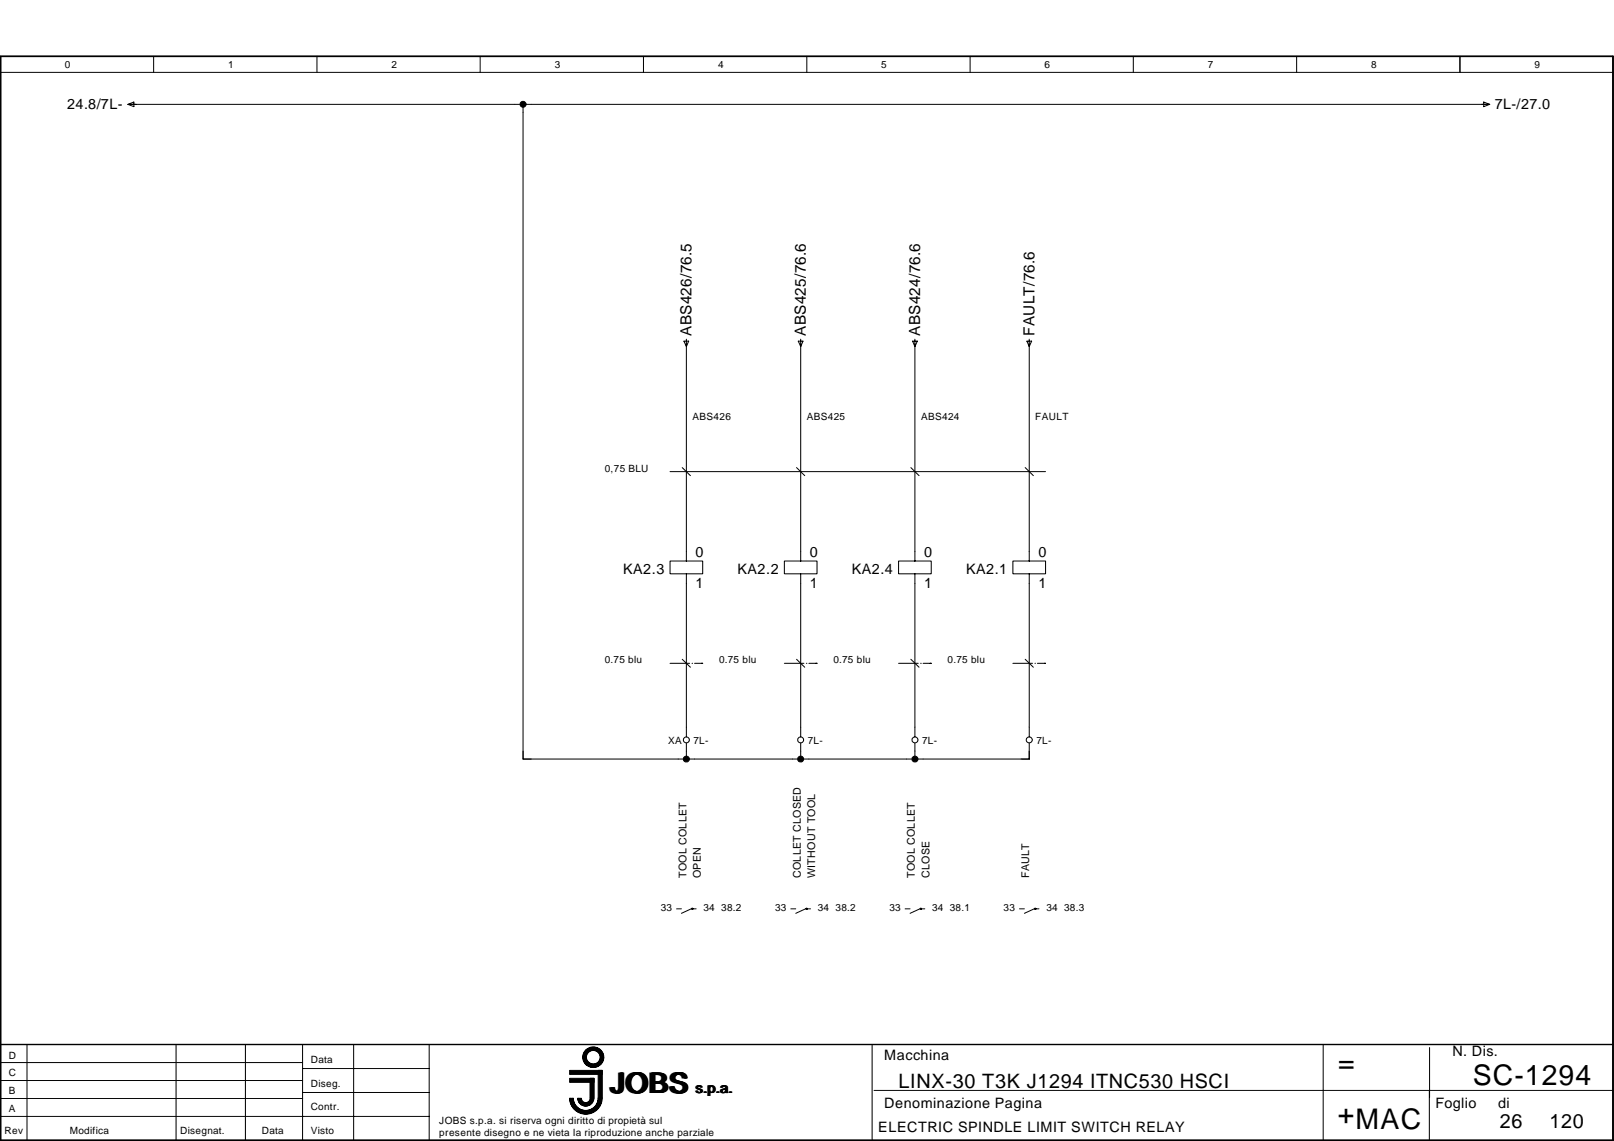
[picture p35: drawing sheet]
<svg xmlns="http://www.w3.org/2000/svg" width="297mm" height="210mm" viewBox="0 0 297 210" stroke-linecap="round" stroke-linejoin="round" font-family="sans-serif">
<defs><g id="words">
<g font-size="5.2">
<text x="246.3" y="197.2">=</text>
<text x="112.5" y="201">JOBS</text>
<text x="271.1" y="199.6">SC-1294</text>
<text x="246.2" y="206.7">+MAC</text>
</g>
<g font-size="3.6">
<text x="165.4" y="200.2">LINX-30 T3K J1294 ITNC530 HSCI</text>
<text x="276.1" y="207.6">26</text>
<text x="285.2" y="207.6">120</text>
</g>
<g font-size="2.8">
<text x="127.3" y="61.8" transform="rotate(-90 127.3 61.8)">ABS426/76.5</text>
<text x="148.3" y="61.8" transform="rotate(-90 148.3 61.8)">ABS425/76.6</text>
<text x="169.3" y="61.8" transform="rotate(-90 169.3 61.8)">ABS424/76.6</text>
<text x="190.4" y="61.8" transform="rotate(-90 190.4 61.8)">FAULT/76.6</text>
</g>
<g font-size="2.6">
<text x="12.3" y="20.1">24.8/7L-</text>
<text x="275.1" y="20.1">7L-/27.0</text>
<text x="114.7" y="105.7">KA2.3</text>
<text x="128" y="102.6">0</text>
<text x="135.7" y="105.7">KA2.2</text>
<text x="149.1" y="102.6">0</text>
<text x="156.8" y="105.7">KA2.4</text>
<text x="170.1" y="102.6">0</text>
<text x="177.8" y="105.7">KA2.1</text>
<text x="191.1" y="102.6">0</text>
<text x="128" y="108.2">1</text>
<text x="149.1" y="108.2">1</text>
<text x="170.1" y="108.2">1</text>
<text x="191.1" y="108.2">1</text>
<text x="162.7" y="195.1">Macchina</text>
<text x="267.3" y="194.3">N. Dis.</text>
<text x="128.1" y="201">s.p.a.</text>
<text x="162.7" y="203.9">Denominazione Pagina</text>
<text x="264.2" y="203.9">Foglio</text>
<text x="275.7" y="203.9">di</text>
<text x="161.6" y="208.3">ELECTRIC SPINDLE LIMIT SWITCH RELAY</text>
</g>
<g font-size="2">
<text x="126.3" y="161.5" transform="rotate(-90 126.3 161.5)">TOOL COLLET</text>
<text x="129" y="161.5" transform="rotate(-90 129 161.5)">OPEN</text>
<text x="147.4" y="161.5" transform="rotate(-90 147.4 161.5)">COLLET CLOSED</text>
<text x="150" y="161.5" transform="rotate(-90 150 161.5)">WITHOUT TOOL</text>
<text x="168.4" y="161.5" transform="rotate(-90 168.4 161.5)">TOOL COLLET</text>
<text x="171.1" y="161.5" transform="rotate(-90 171.1 161.5)">CLOSE</text>
<text x="189.4" y="161.5" transform="rotate(-90 189.4 161.5)">FAULT</text>
</g>
<g font-size="1.8">
<text x="12" y="12.6">0</text>
<text x="42" y="12.6">1</text>
<text x="72" y="12.6">2</text>
<text x="102.1" y="12.6">3</text>
<text x="132.2" y="12.6">4</text>
<text x="162.2" y="12.6">5</text>
<text x="192.3" y="12.6">6</text>
<text x="222.3" y="12.6">7</text>
<text x="252.4" y="12.6">8</text>
<text x="282.4" y="12.6">9</text>
<text x="127.4" y="77.2">ABS426</text>
<text x="148.5" y="77.2">ABS425</text>
<text x="169.5" y="77.2">ABS424</text>
<text x="190.5" y="77.2">FAULT</text>
<text x="111.3" y="86.8">0,75 BLU</text>
<text x="111.3" y="122">0.75 blu</text>
<text x="132.3" y="122">0.75 blu</text>
<text x="153.4" y="122">0.75 blu</text>
<text x="174.4" y="122">0.75 blu</text>
<text x="123" y="136.9">XA</text>
<text x="127.6" y="136.9">7L-</text>
<text x="148.7" y="136.9">7L-</text>
<text x="169.7" y="136.9">7L-</text>
<text x="190.7" y="136.9">7L-</text>
<text x="121.6" y="167.6">33</text>
<text x="129.5" y="167.6">34 38.2</text>
<text x="142.6" y="167.6">33</text>
<text x="150.5" y="167.6">34 38.2</text>
<text x="163.7" y="167.6">33</text>
<text x="171.5" y="167.6">34 38.1</text>
<text x="184.7" y="167.6">33</text>
<text x="192.6" y="167.6">34 38.3</text>
<text x="1.6" y="194.7">D</text>
<text x="57.2" y="195.5">Data</text>
<text x="1.6" y="201.3">B</text>
<text x="1.6" y="198">C</text>
<text x="57.2" y="199.9">Diseg.</text>
<text x=".8" y="208.7">Rev</text>
<text x="1.6" y="204.6">A</text>
<text x="12.9" y="208.7">Modifica</text>
<text x="33.1" y="208.7">Disegnat.</text>
<text x="48.2" y="208.7">Data</text>
<text x="57.2" y="204.3">Contr.</text>
<text x="57.2" y="208.7">Visto</text>
<text x="80.9" y="206.8">JOBS s.p.a. si riserva ogni diritto di propietà sul</text>
<text x="80.9" y="209">presente disegno e ne vieta la riproduzione anche parziale</text>
</g>
</g></defs>
<g fill="none" stroke="#000" stroke-width=".18">
<path d="M.1 10.4h296.8v199.4h-296.8zM.1 13.3h296.8M28.3 10.4v2.9M58.3 10.4v2.9M88.4 10.4v2.9M118.4 10.4v2.9M148.5 10.4v2.9M178.5 10.4v2.9M208.6 10.4v2.9M238.6 10.4v2.9M268.7 10.4v2.9M123.3 86.8h69.1"/>
<path d="M123.3 122h3.6M127.4 122h.1M127.8 122h1.5M144.4 122h3.6M148.4 122h.1M148.9 122h1.5M165.4 122h3.6M169.4 122h.1M169.9 122h1.5M186.4 122h3.6M190.5 122h.1M190.9 122h1.5"/>
<path d="M124.5 167.2h.9M127.2 167.2l-1.8 .8M127.3 167.1h.2v.1l-.1 .1zM127.6 167.2h.5M145.5 167.2h.9M148.2 167.2l-1.8 .8M148.4 167.1h.1v.2h-.1zM148.6 167.2h.6M166.6 167.2h.9M169.3 167.2l-1.8 .8M169.4 167.1h.1v.2h-.1zM169.6 167.2h.6"/>
<path d="M187.6 167.2h.9M190.3 167.2l-1.8 .8M190.4 167.1h.2v.1l-.1 .1zM190.7 167.2h.5M.1 198.8h55.6M.1 195.5h55.6M.1 192.2h296.8M5 192.2v17.6M32.4 192.2v17.6M45.2 192.2v17.6M55.7 192.2v17.6M55.7 196.6h23.3"/>
<path d="M65.1 192.2v17.6M79 192.2v17.6M160.5 192.2v17.6M243.5 192.2v17.6M263.1 192.7v9.2M.1 205.4h78.9M.1 202.1h55.6M55.7 201h23.3M105 202a2.85 2.85 0 0 0 2.8 2.8 2.85 2.85 0 0 0 2.9-2.8M105 202a2.77 2.77 0 0 0 2.8 2.7 2.77 2.77 0 0 0 2.8-2.7M105.1 202a2.69 2.69 0 0 0 2.7 2.7 2.69 2.69 0 0 0 2.7-2.7M105.2 202a2.63 2.63 0 0 0 2.6 2.6 2.63 2.63 0 0 0 2.6-2.6"/>
<path d="M105.3 202a2.54 2.54 0 0 0 2.5 2.5 2.54 2.54 0 0 0 2.5-2.5M105.3 202a2.47 2.47 0 0 0 2.5 2.4 2.47 2.47 0 0 0 2.5-2.4M105.4 202a2.39 2.39 0 0 0 2.4 2.4 2.39 2.39 0 0 0 2.4-2.4M106.3 202a1.49 1.49 0 0 0 1.5 1.5 1.49 1.49 0 0 0 1.5-1.5M106.4 202a1.42 1.42 0 0 0 1.4 1.4 1.42 1.42 0 0 0 1.4-1.4M106.5 202a1.34 1.34 0 0 0 1.3 1.3 1.34 1.34 0 0 0 1.4-1.3M106.5 202a1.27 1.27 0 0 0 1.3 1.3 1.27 1.27 0 0 0 1.3-1.3M106.6 202a1.19 1.19 0 0 0 1.2 1.2 1.19 1.19 0 0 0 1.2-1.2M106.7 202a1.12 1.12 0 0 0 1.1 1.1 1.12 1.12 0 0 0 1.1-1.1M106.8 202a1.04 1.04 0 0 0 1 1.1 1.04 1.04 0 0 0 1-1.1M106.8 202a.96 .96 0 0 0 1 1 .96 .96 0 0 0 1-1M106.9 202a.89 .89 0 0 0 .9 .9 .89 .89 0 0 0 .9-.9"/>
<path d="M107 202a.81 .81 0 0 0 .8 .8 .81 .81 0 0 0 .8-.8M110.1 202a2.3 2.3 0 0 1-2.3 2.3 2.3 2.3 0 0 1-2.3-2.3 2.32 2.32 0 0 0 2.3 2.3 2.32 2.32 0 0 0 2.3-2.3M110.7 202a2.94 2.94 0 0 1-2.9 2.9 2.94 2.94 0 0 1-3-2.9 3 3 0 0 0 3 3 3 3 0 0 0 3-3M160.9 200.6h136M263.1 200.6v9.2"/>
<circle cx="109.2" cy="194.5" r="1.33"/>
<circle cx="109.2" cy="194.5" r="1.48"/>
<circle cx="109.2" cy="194.5" r="1.55"/>
<circle cx="109.2" cy="194.5" r="1.85"/>
<circle cx="109.2" cy="194.5" r="1.25"/>
<circle cx="109.2" cy="194.5" r="1.78"/>
<circle cx="109.2" cy="194.5" r="1.4"/>
<circle cx="109.2" cy="194.5" r="1.63"/>
<circle cx="109.2" cy="194.5" r="1.69"/>
<circle cx="109.2" cy="194.5" r="1.92"/>
</g>
<path d="M.1 10.4h296.8v199.4h-296.8zM.1 192.2h296.8" fill="none" stroke="#000" stroke-width=".26"/>
<g fill="#000" stroke="#000" stroke-width=".18">
<path d="M104.8 196.9h6v.8h-6zM104.8 198.4h4.5v.7h-4.5zM108.6 198.4h.7v3.7h-.7zM110.1 196.9h.7v5.2h-.7z"/>
<circle cx="96.3" cy="19.2" r=".55"/>
<circle cx="126.3" cy="139.6" r=".55"/>
<circle cx="147.4" cy="139.7" r=".55"/>
<circle cx="168.4" cy="139.7" r=".55"/>
</g>
<g fill="none" stroke="#000" stroke-width=".19">
<path d="M23.5 19.2l1.1-.4v.8zM23.6 19.2h250.5M96.3 19.2v120.4h93.1v-2.9M273.1 18.8l1.1 .4-1.1 .4zM125.9 62.8h.8l-.4 1zM126.3 62.4v40.8M146.9 62.8h.9l-.4 1zM147.4 62.4v40.8M168 62.8h.8l-.4 1zM168.4 62.4v40.8M189 62.8h.9l-.5 1zM189.4 62.4v40.8"/>
<path d="M125.6 86l1.5 1.5M146.6 86l1.5 1.5M167.6 86l1.5 1.5M188.7 86l1.5 1.5M123.3 103.2h6v2.4h-6zM126.3 105.6v29.9M144.4 103.2h6v2.4h-6zM147.4 105.6v29.9M165.4 103.2h6v2.4h-6zM168.4 105.6v29.9M186.4 103.2h6v2.4h-6zM189.4 105.6v29.9"/>
<path d="M96.3 138.2v1.4h1.5M125.6 121.3l1.5 1.4M126.3 136.7v2.9M146.6 121.3l1.5 1.4M147.4 136.7v2.9M167.6 121.3l1.5 1.4M168.4 136.7v2.9M188.7 121.3l1.5 1.4"/>
<circle cx="126.3" cy="136.1" r=".54"/>
<circle cx="147.4" cy="136.1" r=".55"/>
<circle cx="168.4" cy="136.1" r=".55"/>
<circle cx="189.4" cy="136.1" r=".55"/>
</g>
<use href="#words"/>
</svg>
